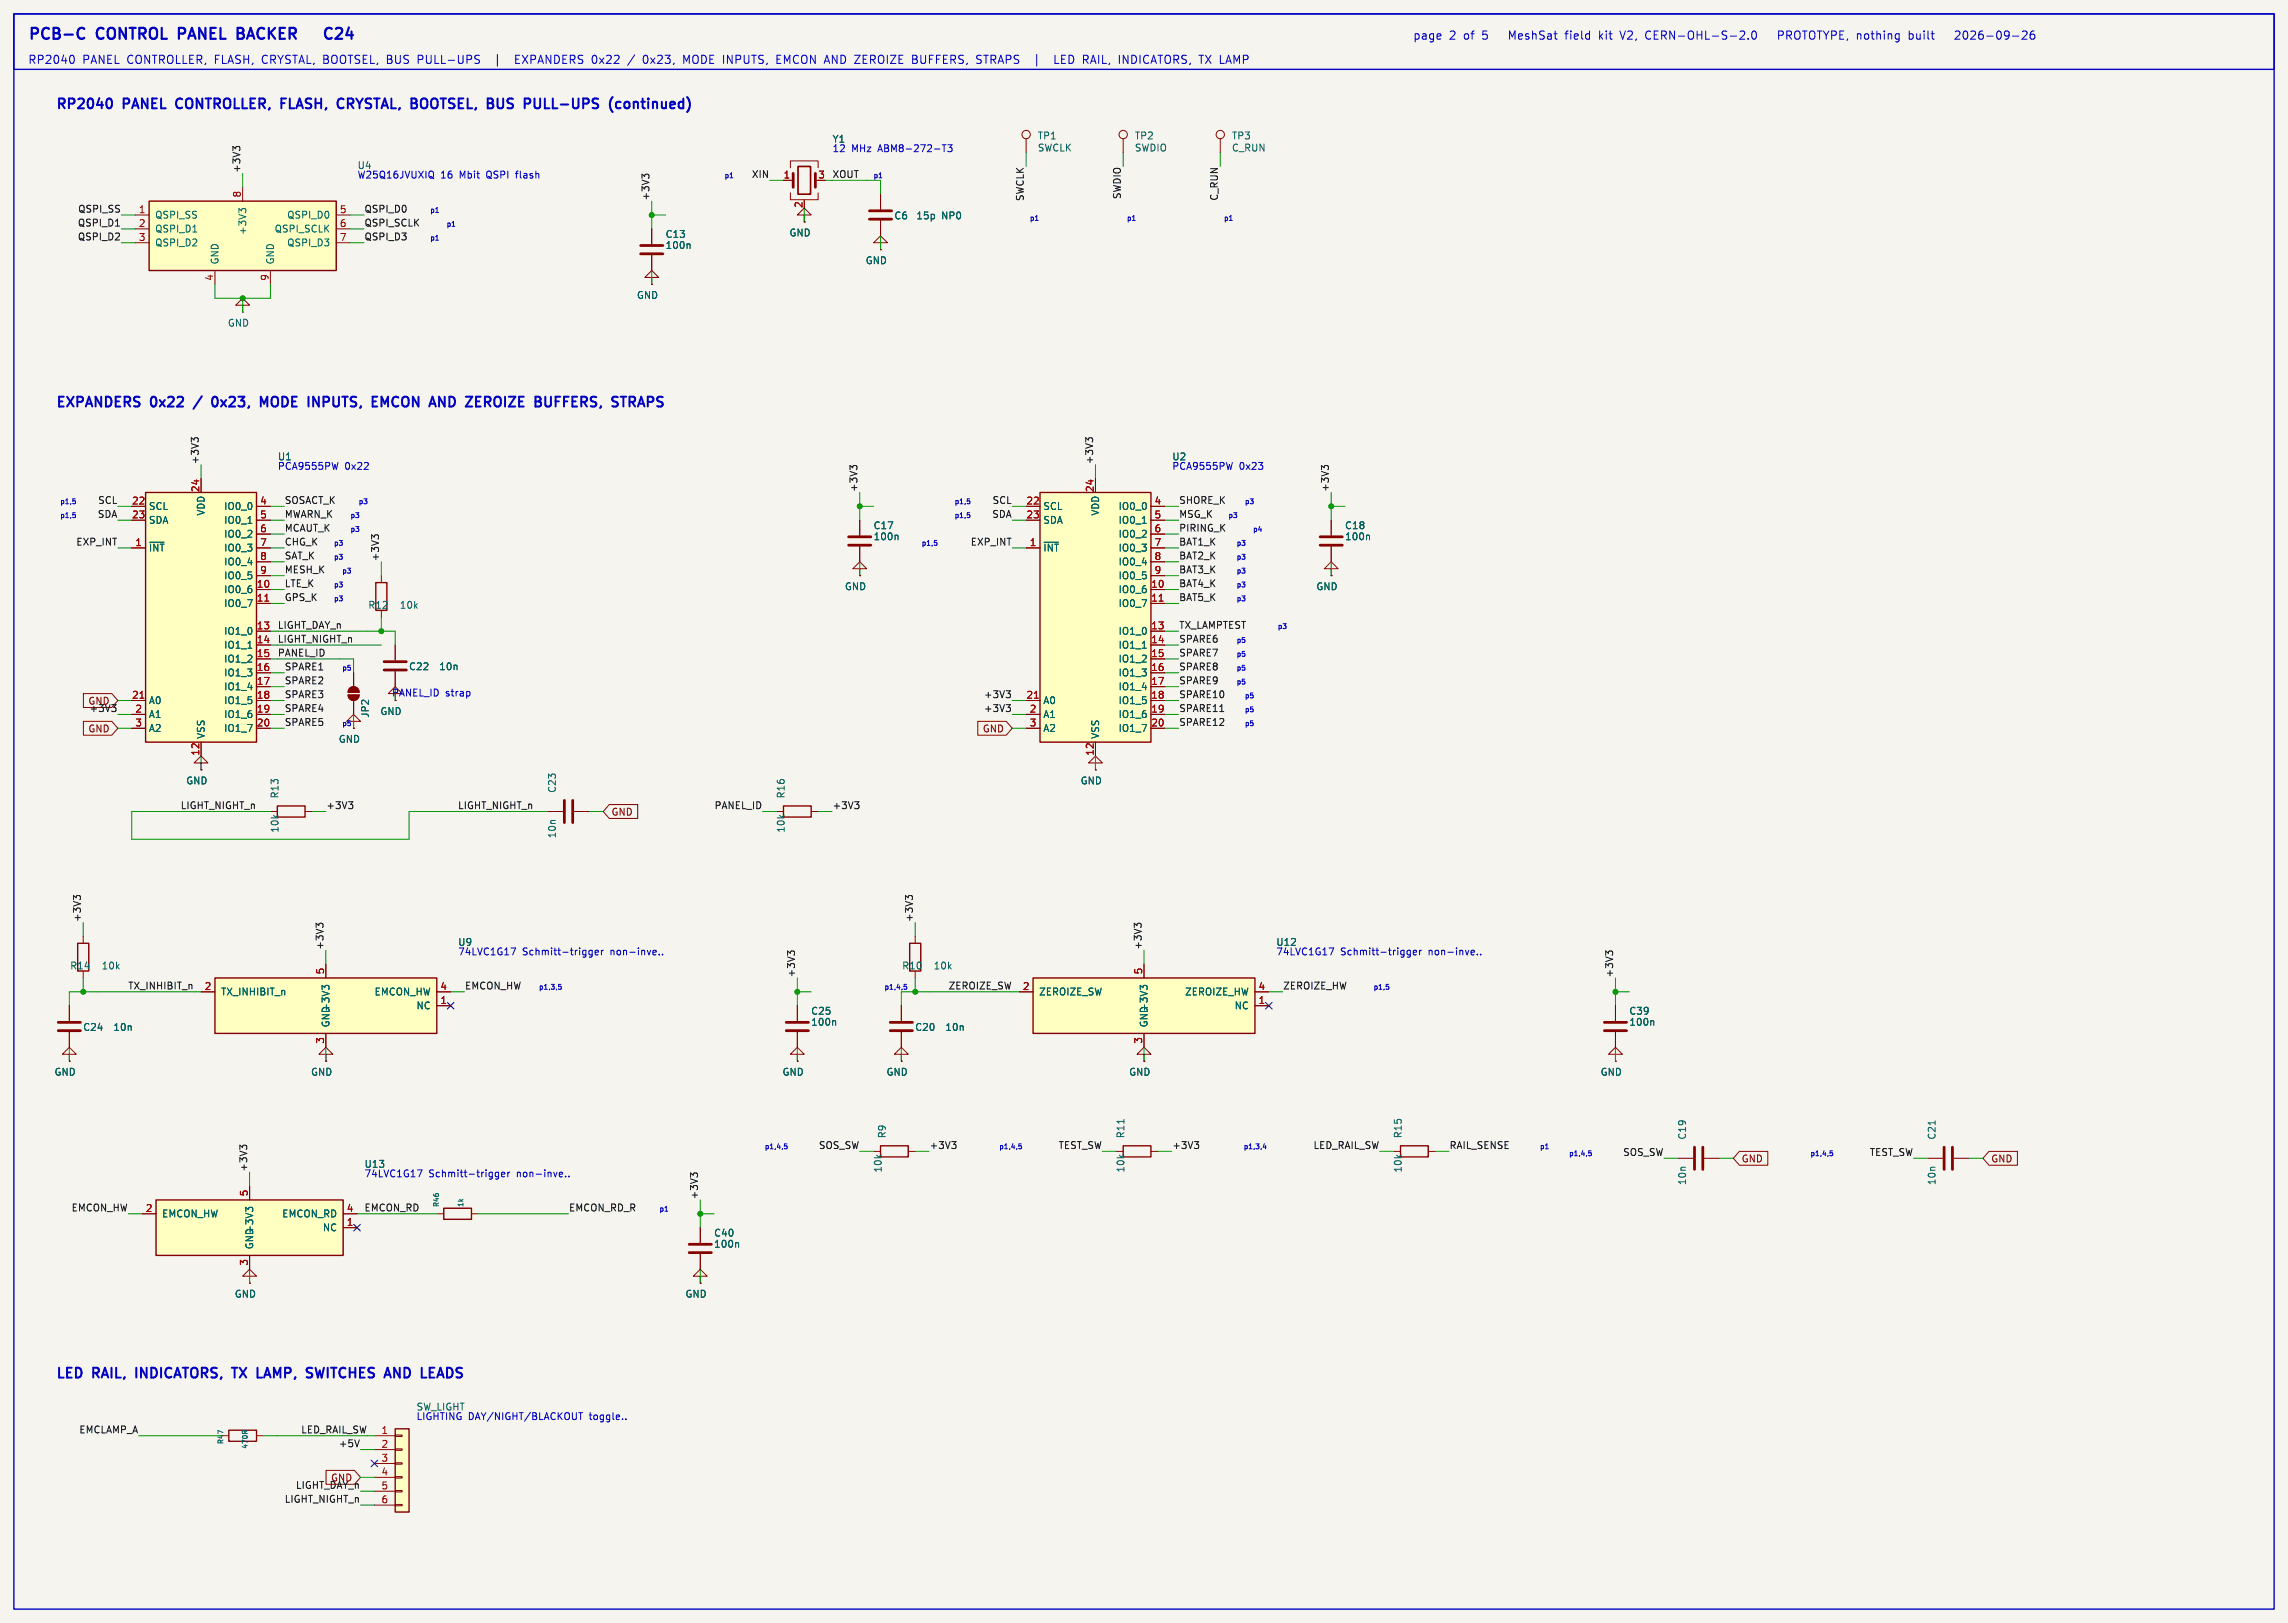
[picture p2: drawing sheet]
<svg xmlns="http://www.w3.org/2000/svg" width="419mm" height="297mm" viewBox="0 0 419 297" stroke-linecap="round" stroke-linejoin="round" font-family="sans-serif">
<defs><g id="words">
<g font-size="2.8" fill="#0000c2">
<text x="5.1" y="7.4">PCB-C</text>
<text x="17.9" y="7.4">CONTROL</text>
<text x="33.6" y="7.4">PANEL</text>
<text x="45.2" y="7.4">BACKER</text>
<text x="63.7" y="7.4">C24</text>
</g>
<g font-size="2.5" fill="#0000c2">
<text x="10.2" y="20.1">RP2040</text>
<text x="22.7" y="20.1">PANEL</text>
<text x="33.1" y="20.1">CONTROLLER,</text>
<text x="53" y="20.1">FLASH,</text>
<text x="64.1" y="20.1">CRYSTAL, BOOTSEL,</text>
<text x="93" y="20.1">BUS</text>
<text x="100.5" y="20.1">PULL-UPS</text>
<text x="116.8" y="20.1">(continued)</text>
<text x="10.2" y="74.7">EXPANDERS</text>
<text x="27.8" y="74.7">0x22</text>
<text x="40.4" y="74.7">0x23,</text>
<text x="50" y="74.7">MODE</text>
<text x="59.4" y="74.7">INPUTS,</text>
<text x="71.9" y="74.7">EMCON</text>
<text x="83.3" y="74.7">AND</text>
<text x="90.6" y="74.7">ZEROIZE</text>
<text x="103.9" y="74.7">BUFFERS,</text>
<text x="118.8" y="74.7">STRAPS</text>
<text x="10.2" y="252.5">LED</text>
<text x="17.1" y="252.5">RAIL,</text>
<text x="25.7" y="252.5">INDICATORS,</text>
<text x="44.2" y="252.5">TX</text>
<text x="49.4" y="252.5">LAMP,</text>
<text x="59.2" y="252.5">SWITCHES</text>
<text x="74.3" y="252.5">AND</text>
<text x="81.6" y="252.5">LEADS</text>
</g>
<g font-size="2.1" fill="#0000c2">
<text x="5.1" y="11.8">RP2040</text>
<text x="15.1" y="11.8">PANEL CONTROLLER, FLASH,</text>
<text x="48.3" y="11.8">CRYSTAL, BOOTSEL, BUS</text>
<text x="77.3" y="11.8">PULL-UPS</text>
<text x="95.7" y="11.8">EXPANDERS 0x22</text>
<text x="119.6" y="11.8">0x23,</text>
<text x="127.2" y="11.8">MODE INPUTS,</text>
<text x="144.5" y="11.8">EMCON AND ZEROIZE</text>
<text x="169.9" y="11.8">BUFFERS,</text>
<text x="181.8" y="11.8">STRAPS</text>
<text x="192.7" y="11.8">|</text>
<text x="196.7" y="11.8">LED RAIL,</text>
<text x="208.8" y="11.8">INDICATORS,</text>
<text x="223.8" y="11.8">TX LAMP</text>
<text x="258.8" y="7.4">page</text>
<text x="265.4" y="7.4">2</text>
<text x="268.2" y="7.4">of</text>
<text x="271.7" y="7.4">5</text>
<text x="277" y="7.4">MeshSat</text>
<text x="287.5" y="7.4">field</text>
<text x="293.8" y="7.4">kit</text>
<text x="297.9" y="7.4">V2,</text>
<text x="302.6" y="7.4">CERN-OHL-S-2.0</text>
<text x="327.4" y="7.4">PROTOTYPE, nothing</text>
<text x="351.6" y="7.4">built</text>
<text x="360.6" y="7.4">2026-09-26</text>
</g>
<g font-size="1.8" fill="#0000c2">
<text x="152.4" y="27.9">12</text>
<text x="156" y="27.9">MHz</text>
<text x="161" y="27.9">ABM8-272-T3</text>
<text x="65.4" y="32.8">W25Q16JVUXIQ</text>
<text x="65.4" y="31.1">U4</text>
<text x="80.7" y="32.8">16</text>
<text x="84.3" y="32.8">Mbit</text>
<text x="89.4" y="32.8">QSPI</text>
<text x="95" y="32.8">flash</text>
<text x="50.8" y="86.1">PCA9555PW</text>
<text x="63.2" y="86.1">0x22</text>
<text x="214.6" y="86.1">PCA9555PW</text>
<text x="227" y="86.1">0x23</text>
<text x="81.6" y="127.6">strap</text>
<text x="83.8" y="175">74LVC1G17</text>
<text x="95.7" y="175">Schmitt-trigger</text>
<text x="111.9" y="175">non-inve..</text>
<text x="233.7" y="175">74LVC1G17</text>
<text x="245.6" y="175">Schmitt-trigger</text>
<text x="261.8" y="175">non-inve..</text>
<text x="66.7" y="215.6">74LVC1G17</text>
<text x="78.5" y="215.6">Schmitt-trigger</text>
<text x="94.8" y="215.6">non-inve..</text>
<text x="76.2" y="260.1">LIGHTING DAY/NIGHT/BLACKOUT</text>
<text x="76.2" y="258.5">SW_LIGHT</text>
<text x="108.1" y="260.1">toggle..</text>
</g>
<g font-size="1.8" fill="#006464">
<text x="152.4" y="26.3">Y1</text>
<text x="190" y="25.7">TP1</text>
<text x="190" y="27.9">SWCLK</text>
<text x="207.8" y="25.7">TP2</text>
<text x="207.8" y="27.9">SWDIO</text>
<text x="225.6" y="25.7">TP3</text>
<text x="225.6" y="27.9">C_RUN</text>
<text x="28.3" y="40.2">QSPI_SS</text>
<text x="52.5" y="40.2">QSPI_D0</text>
<text x="163.7" y="40.4">C6</text>
<text x="167.7" y="40.4">15p</text>
<text x="172.5" y="40.4">NP0</text>
<text x="28.3" y="42.8">QSPI_D1</text>
<text x="28.3" y="45.3">QSPI_D2</text>
<text x="45.3" y="43.1" transform="rotate(-90 45.3 43.1)">+3V3</text>
<text x="50.2" y="42.8">QSPI_SCLK</text>
<text x="52.5" y="45.3">QSPI_D3</text>
<text x="121.8" y="45.8">100n</text>
<text x="121.8" y="43.8">C13</text>
<text x="144.5" y="43.5">GND</text>
<text x="40.2" y="48.5" transform="rotate(-90 40.2 48.5)">GND</text>
<text x="50.4" y="48.5" transform="rotate(-90 50.4 48.5)">GND</text>
<text x="158.5" y="48.6">GND</text>
<text x="116.6" y="54.9">GND</text>
<text x="41.6" y="60">GND</text>
<text x="50.8" y="84.5">U1</text>
<text x="214.6" y="84.5">U2</text>
<text x="27.2" y="93.6">SCL</text>
<text x="37.7" y="94.5" transform="rotate(-90 37.7 94.5)">VDD</text>
<text x="41" y="93.6">IO0_0</text>
<text x="191" y="93.6">SCL</text>
<text x="201.5" y="94.5" transform="rotate(-90 201.5 94.5)">VDD</text>
<text x="204.8" y="93.6">IO0_0</text>
<text x="27.2" y="96.1">SDA</text>
<text x="27.2" y="101.2">~{INT}</text>
<text x="41" y="96.1">IO0_1</text>
<text x="41" y="98.7">IO0_2</text>
<text x="41" y="101.2">IO0_3</text>
<text x="159.9" y="99.1">100n</text>
<text x="159.9" y="97.1">C17</text>
<text x="191" y="96.1">SDA</text>
<text x="191" y="101.2">~{INT}</text>
<text x="204.8" y="96.1">IO0_1</text>
<text x="204.8" y="98.7">IO0_2</text>
<text x="204.8" y="101.2">IO0_3</text>
<text x="246.3" y="99.1">100n</text>
<text x="246.3" y="97.1">C18</text>
<text x="41" y="103.7">IO0_4</text>
<text x="41" y="106.3">IO0_5</text>
<text x="204.8" y="103.7">IO0_4</text>
<text x="204.8" y="106.3">IO0_5</text>
<text x="41" y="108.8">IO0_6</text>
<text x="41" y="111.4">IO0_7</text>
<text x="67.4" y="111.7">R12</text>
<text x="73.1" y="111.7">10k</text>
<text x="154.7" y="108.3">GND</text>
<text x="204.8" y="108.8">IO0_6</text>
<text x="204.8" y="111.4">IO0_7</text>
<text x="241" y="108.3">GND</text>
<text x="41" y="116.4">IO1_0</text>
<text x="41" y="119">IO1_1</text>
<text x="204.8" y="116.4">IO1_0</text>
<text x="204.8" y="119">IO1_1</text>
<text x="41" y="121.5">IO1_2</text>
<text x="41" y="124.1">IO1_3</text>
<text x="74.8" y="122.9">C22</text>
<text x="80.3" y="122.9">10n</text>
<text x="204.8" y="121.5">IO1_2</text>
<text x="204.8" y="124.1">IO1_3</text>
<text x="27.2" y="129.1">A0</text>
<text x="27.2" y="131.7">A1</text>
<text x="41" y="126.6">IO1_4</text>
<text x="41" y="129.1">IO1_5</text>
<text x="41" y="131.7">IO1_6</text>
<text x="67.8" y="131.5" transform="rotate(-90 67.8 131.5)">JP2</text>
<text x="69.6" y="131.1">GND</text>
<text x="191" y="129.1">A0</text>
<text x="191" y="131.7">A1</text>
<text x="204.8" y="126.6">IO1_4</text>
<text x="204.8" y="129.1">IO1_5</text>
<text x="204.8" y="131.7">IO1_6</text>
<text x="27.2" y="134.2">A2</text>
<text x="37.7" y="135.4" transform="rotate(-90 37.7 135.4)">VSS</text>
<text x="41" y="134.2">IO1_7</text>
<text x="62" y="136.2">GND</text>
<text x="191" y="134.2">A2</text>
<text x="201.5" y="135.4" transform="rotate(-90 201.5 135.4)">VSS</text>
<text x="204.8" y="134.2">IO1_7</text>
<text x="34" y="143.8">GND</text>
<text x="197.8" y="143.8">GND</text>
<text x="51.2" y="146.3" transform="rotate(-90 51.2 146.3)">R13</text>
<text x="102" y="145.3" transform="rotate(-90 102 145.3)">C23</text>
<text x="143.9" y="146.3" transform="rotate(-90 143.9 146.3)">R16</text>
<text x="51.2" y="152.6" transform="rotate(-90 51.2 152.6)">10k</text>
<text x="102" y="153.6" transform="rotate(-90 102 153.6)">10n</text>
<text x="143.9" y="152.6" transform="rotate(-90 143.9 152.6)">10k</text>
<text x="83.8" y="173.4">U9</text>
<text x="233.7" y="173.4">U12</text>
<text x="12.8" y="177.7">R14</text>
<text x="18.5" y="177.7">10k</text>
<text x="165.2" y="177.7">R10</text>
<text x="170.9" y="177.7">10k</text>
<text x="40.4" y="182.5">TX_INHIBIT_n</text>
<text x="60.6" y="185.4" transform="rotate(-90 60.6 185.4)">+3V3</text>
<text x="68.5" y="182.5">EMCON_HW</text>
<text x="76.2" y="185">NC</text>
<text x="148.5" y="186">C25</text>
<text x="190.2" y="182.5">ZEROIZE_SW</text>
<text x="210.4" y="185.4" transform="rotate(-90 210.4 185.4)">+3V3</text>
<text x="217" y="182.5">ZEROIZE_HW</text>
<text x="226.1" y="185">NC</text>
<text x="298.3" y="186">C39</text>
<text x="15.1" y="189">C24</text>
<text x="20.7" y="189">10n</text>
<text x="60.6" y="188.2" transform="rotate(-90 60.6 188.2)">GND</text>
<text x="148.5" y="188">100n</text>
<text x="167.5" y="189">C20</text>
<text x="173.1" y="189">10n</text>
<text x="210.4" y="188.2" transform="rotate(-90 210.4 188.2)">GND</text>
<text x="298.3" y="188">100n</text>
<text x="9.9" y="197.2">GND</text>
<text x="56.9" y="197.2">GND</text>
<text x="143.2" y="197.2">GND</text>
<text x="162.3" y="197.2">GND</text>
<text x="206.7" y="197.2">GND</text>
<text x="293.1" y="197.2">GND</text>
<text x="162.5" y="208.5" transform="rotate(-90 162.5 208.5)">R9</text>
<text x="206.2" y="208.5" transform="rotate(-90 206.2 208.5)">R11</text>
<text x="257" y="208.5" transform="rotate(-90 257 208.5)">R15</text>
<text x="309" y="208.8" transform="rotate(-90 309 208.8)">C19</text>
<text x="354.7" y="208.8" transform="rotate(-90 354.7 208.8)">C21</text>
<text x="66.7" y="214">U13</text>
<text x="161.7" y="214.8" transform="rotate(-90 161.7 214.8)">10k</text>
<text x="206.2" y="214.8" transform="rotate(-90 206.2 214.8)">10k</text>
<text x="257" y="214.8" transform="rotate(-90 257 214.8)">10k</text>
<text x="309" y="217.1" transform="rotate(-90 309 217.1)">10n</text>
<text x="354.7" y="217.1" transform="rotate(-90 354.7 217.1)">10n</text>
<text x="29.6" y="223.1">EMCON_HW</text>
<text x="46.6" y="226" transform="rotate(-90 46.6 226)">+3V3</text>
<text x="51.6" y="223.1">EMCON_RD</text>
<text x="59" y="225.7">NC</text>
<text x="130.7" y="226.6">C40</text>
<text x="46.6" y="228.9" transform="rotate(-90 46.6 228.9)">GND</text>
<text x="130.7" y="228.7">100n</text>
<text x="42.9" y="237.8">GND</text>
<text x="125.5" y="237.8">GND</text>
</g>
<g font-size="1.8" fill="#0f0f0f">
<text x="44.1" y="31.8" transform="rotate(-90 44.1 31.8)">+3V3</text>
<text x="137.6" y="32.7">XIN</text>
<text x="152.4" y="32.7">XOUT</text>
<text x="14.2" y="41.6">QSPI_D1</text>
<text x="14.2" y="39">QSPI_SS</text>
<text x="66.7" y="39">QSPI_D0</text>
<text x="66.7" y="41.6">QSPI_SCLK</text>
<text x="119" y="36.8" transform="rotate(-90 119 36.8)">+3V3</text>
<text x="187.6" y="36.9" transform="rotate(-90 187.6 36.9)">SWCLK</text>
<text x="205.4" y="36.5" transform="rotate(-90 205.4 36.5)">SWDIO</text>
<text x="223.2" y="36.9" transform="rotate(-90 223.2 36.9)">C_RUN</text>
<text x="14.2" y="44.1">QSPI_D2</text>
<text x="66.7" y="44.1">QSPI_D3</text>
<text x="36.5" y="85.1" transform="rotate(-90 36.5 85.1)">+3V3</text>
<text x="200.3" y="85.1" transform="rotate(-90 200.3 85.1)">+3V3</text>
<text x="17.8" y="94.9">SDA</text>
<text x="17.9" y="92.4">SCL</text>
<text x="52.1" y="92.4">SOSACT_K</text>
<text x="52.1" y="94.9">MWARN_K</text>
<text x="157.1" y="90.2" transform="rotate(-90 157.1 90.2)">+3V3</text>
<text x="181.6" y="94.9">SDA</text>
<text x="181.7" y="92.4">SCL</text>
<text x="215.9" y="92.4">SHORE_K</text>
<text x="215.9" y="94.9">MSG_K</text>
<text x="243.5" y="90.2" transform="rotate(-90 243.5 90.2)">+3V3</text>
<text x="13.9" y="100">EXP_INT</text>
<text x="52.1" y="97.4">MCAUT_K</text>
<text x="52.1" y="100">CHG_K</text>
<text x="177.7" y="100">EXP_INT</text>
<text x="215.9" y="100">BAT1_K</text>
<text x="215.9" y="97.4">PIRING_K</text>
<text x="52.1" y="105.1">MESH_K</text>
<text x="52.1" y="102.5">SAT_K</text>
<text x="52.1" y="107.6">LTE_K</text>
<text x="69.5" y="102.9" transform="rotate(-90 69.5 102.9)">+3V3</text>
<text x="215.9" y="102.5">BAT2_K</text>
<text x="215.9" y="107.6">BAT4_K</text>
<text x="215.9" y="105.1">BAT3_K</text>
<text x="52.1" y="110.1">GPS_K</text>
<text x="215.9" y="110.1">BAT5_K</text>
<text x="50.8" y="117.8">LIGHT_NIGHT_n</text>
<text x="50.8" y="115.2">LIGHT_DAY_n</text>
<text x="215.9" y="115.2">TX_LAMPTEST</text>
<text x="215.9" y="117.8">SPARE6</text>
<text x="50.8" y="120.3">PANEL_ID</text>
<text x="52.1" y="125.4">SPARE2</text>
<text x="52.1" y="122.8">SPARE1</text>
<text x="215.9" y="122.8">SPARE8</text>
<text x="215.9" y="125.4">SPARE9</text>
<text x="215.9" y="120.3">SPARE7</text>
<text x="16.1" y="129.2">GND</text>
<text x="16.3" y="130.5">+3V3</text>
<text x="52.1" y="127.9">SPARE3</text>
<text x="52.1" y="130.5">SPARE4</text>
<text x="180.1" y="127.9">+3V3</text>
<text x="180.1" y="130.5">+3V3</text>
<text x="215.9" y="127.9">SPARE10</text>
<text x="215.9" y="130.5">SPARE11</text>
<text x="52.1" y="133">SPARE5</text>
<text x="215.9" y="133">SPARE12</text>
<text x="33" y="148.2">LIGHT_NIGHT_n</text>
<text x="59.7" y="148.2">+3V3</text>
<text x="83.8" y="148.2">LIGHT_NIGHT_n</text>
<text x="130.8" y="148.2">PANEL_ID</text>
<text x="152.4" y="148.2">+3V3</text>
<text x="14.9" y="168.9" transform="rotate(-90 14.9 168.9)">+3V3</text>
<text x="59.3" y="174" transform="rotate(-90 59.3 174)">+3V3</text>
<text x="167.3" y="168.9" transform="rotate(-90 167.3 168.9)">+3V3</text>
<text x="209.2" y="174" transform="rotate(-90 209.2 174)">+3V3</text>
<text x="145.7" y="179.1" transform="rotate(-90 145.7 179.1)">+3V3</text>
<text x="295.6" y="179.1" transform="rotate(-90 295.6 179.1)">+3V3</text>
<text x="23.4" y="181.3">TX_INHIBIT_n</text>
<text x="85.1" y="181.3">EMCON_HW</text>
<text x="173.7" y="181.3">ZEROIZE_SW</text>
<text x="234.9" y="181.3">ZEROIZE_HW</text>
<text x="45.4" y="214.6" transform="rotate(-90 45.4 214.6)">+3V3</text>
<text x="149.9" y="210.5">SOS_SW</text>
<text x="170.2" y="210.5">+3V3</text>
<text x="193.8" y="210.5">TEST_SW</text>
<text x="214.6" y="210.5">+3V3</text>
<text x="240.5" y="210.5">LED_RAIL_SW</text>
<text x="265.4" y="210.5">RAIL_SENSE</text>
<text x="297.2" y="211.7">SOS_SW</text>
<text x="342.4" y="211.7">TEST_SW</text>
<text x="13" y="221.9">EMCON_HW</text>
<text x="66.7" y="221.9">EMCON_RD</text>
<text x="104.1" y="221.9">EMCON_RD_R</text>
<text x="127.9" y="219.7" transform="rotate(-90 127.9 219.7)">+3V3</text>
<text x="14.4" y="262.5">EMCLAMP_A</text>
<text x="55.1" y="262.5">LED_RAIL_SW</text>
<text x="62" y="265.1">+5V</text>
<text x="52" y="275.2">LIGHT_NIGHT_n</text>
<text x="54.1" y="272.7">LIGHT_DAY_n</text>
<text x="60.5" y="271.5">GND</text>
</g>
<g font-size="1.8" fill="#a90000">
<text x="143.4" y="32.8">1</text>
<text x="149.8" y="32.8">3</text>
<text x="25.3" y="39.1">1</text>
<text x="25.3" y="41.7">2</text>
<text x="44.2" y="36.3" transform="rotate(-90 44.2 36.3)">8</text>
<text x="62.2" y="39.1">5</text>
<text x="62.2" y="41.7">6</text>
<text x="147.1" y="38.2" transform="rotate(-90 147.1 38.2)">2</text>
<text x="25.3" y="44.2">3</text>
<text x="62.2" y="44.2">7</text>
<text x="39.1" y="51.5" transform="rotate(-90 39.1 51.5)">4</text>
<text x="49.3" y="51.5" transform="rotate(-90 49.3 51.5)">9</text>
<text x="24.1" y="92.5">22</text>
<text x="24.1" y="95">23</text>
<text x="36.6" y="90.2" transform="rotate(-90 36.6 90.2)">24</text>
<text x="47.6" y="92.5">4</text>
<text x="47.6" y="95">5</text>
<text x="187.9" y="92.5">22</text>
<text x="187.9" y="95">23</text>
<text x="200.4" y="90.2" transform="rotate(-90 200.4 90.2)">24</text>
<text x="211.4" y="92.5">4</text>
<text x="211.4" y="95">5</text>
<text x="24.7" y="100.1">1</text>
<text x="47.6" y="97.5">6</text>
<text x="47.6" y="100.1">7</text>
<text x="188.5" y="100.1">1</text>
<text x="211.4" y="97.5">6</text>
<text x="211.4" y="100.1">7</text>
<text x="46.9" y="107.7">10</text>
<text x="47.6" y="102.6">8</text>
<text x="47.6" y="105.2">9</text>
<text x="210.8" y="107.7">10</text>
<text x="211.4" y="102.6">8</text>
<text x="211.4" y="105.2">9</text>
<text x="46.9" y="110.2">11</text>
<text x="210.8" y="110.2">11</text>
<text x="46.9" y="115.3">13</text>
<text x="46.9" y="117.9">14</text>
<text x="210.8" y="115.3">13</text>
<text x="210.8" y="117.9">14</text>
<text x="46.9" y="120.4">15</text>
<text x="46.9" y="122.9">16</text>
<text x="46.9" y="125.5">17</text>
<text x="210.8" y="120.4">15</text>
<text x="210.8" y="122.9">16</text>
<text x="210.8" y="125.5">17</text>
<text x="24.1" y="128">21</text>
<text x="24.7" y="130.6">2</text>
<text x="46.9" y="128">18</text>
<text x="46.9" y="130.6">19</text>
<text x="187.9" y="128">21</text>
<text x="188.5" y="130.6">2</text>
<text x="210.8" y="128">18</text>
<text x="210.8" y="130.6">19</text>
<text x="24.7" y="133.1">3</text>
<text x="46.9" y="133.1">20</text>
<text x="188.5" y="133.1">3</text>
<text x="210.8" y="133.1">20</text>
<text x="36.6" y="138.5" transform="rotate(-90 36.6 138.5)">12</text>
<text x="200.4" y="138.5" transform="rotate(-90 200.4 138.5)">12</text>
<text x="59.4" y="178.5" transform="rotate(-90 59.4 178.5)">5</text>
<text x="209.3" y="178.5" transform="rotate(-90 209.3 178.5)">5</text>
<text x="37.4" y="181.4">2</text>
<text x="80.6" y="181.4">4</text>
<text x="80.6" y="183.9">1</text>
<text x="187.3" y="181.4">2</text>
<text x="230.4" y="181.4">4</text>
<text x="230.4" y="183.9">1</text>
<text x="59.4" y="191.2" transform="rotate(-90 59.4 191.2)">3</text>
<text x="209.3" y="191.2" transform="rotate(-90 209.3 191.2)">3</text>
<text x="26.6" y="222">2</text>
<text x="45.5" y="219.1" transform="rotate(-90 45.5 219.1)">5</text>
<text x="63.4" y="222">4</text>
<text x="63.4" y="224.5">1</text>
<text x="45.5" y="231.8" transform="rotate(-90 45.5 231.8)">3</text>
<text x="69.8" y="262.6">1</text>
<text x="69.8" y="265.2">2</text>
<text x="69.8" y="267.7">3</text>
<text x="69.8" y="270.3">4</text>
<text x="69.8" y="272.8">5</text>
<text x="69.8" y="275.3">6</text>
</g>
<g font-size="1.8" fill="#840000">
<text x="71.7" y="127.6">PANEL_ID</text>
<text x="16.1" y="134.3">GND</text>
<text x="179.9" y="134.3">GND</text>
<text x="111.9" y="149.5">GND</text>
<text x="318.9" y="213">GND</text>
<text x="364.6" y="213">GND</text>
</g>
<g font-size="1.3" fill="#0000c2">
<text x="132.6" y="32.7">p1</text>
<text x="159.9" y="32.7">p1</text>
<text x="78.7" y="39">p1</text>
<text x="81.7" y="41.6">p1</text>
<text x="188.6" y="40.5">p1</text>
<text x="206.3" y="40.5">p1</text>
<text x="224.1" y="40.5">p1</text>
<text x="78.7" y="44.1">p1</text>
<text x="11" y="92.4">p1,5</text>
<text x="11" y="94.9">p1,5</text>
<text x="64.1" y="94.9">p3</text>
<text x="65.6" y="92.4">p3</text>
<text x="174.8" y="94.9">p1,5</text>
<text x="174.8" y="92.4">p1,5</text>
<text x="224.9" y="94.9">p3</text>
<text x="227.9" y="92.4">p3</text>
<text x="61.1" y="100">p3</text>
<text x="64.1" y="97.4">p3</text>
<text x="168.7" y="100">p1,5</text>
<text x="226.4" y="100">p3</text>
<text x="229.4" y="97.4">p4</text>
<text x="61.1" y="102.5">p3</text>
<text x="61.1" y="107.6">p3</text>
<text x="62.6" y="105.1">p3</text>
<text x="226.4" y="107.6">p3</text>
<text x="226.4" y="105.1">p3</text>
<text x="226.4" y="102.5">p3</text>
<text x="61.1" y="110.1">p3</text>
<text x="226.4" y="110.1">p3</text>
<text x="226.4" y="117.8">p5</text>
<text x="234" y="115.2">p3</text>
<text x="62.6" y="122.8">p5</text>
<text x="226.4" y="125.4">p5</text>
<text x="226.4" y="122.8">p5</text>
<text x="226.4" y="120.3">p5</text>
<text x="227.9" y="130.5">p5</text>
<text x="227.9" y="127.9">p5</text>
<text x="62.6" y="133">p5</text>
<text x="227.9" y="133">p5</text>
<text x="98.6" y="181.3">p1,3,5</text>
<text x="161.9" y="181.3">p1,4,5</text>
<text x="251.5" y="181.3">p1,5</text>
<text x="140" y="210.5">p1,4,5</text>
<text x="182.9" y="210.5">p1,4,5</text>
<text x="227.7" y="210.5">p1,3,4</text>
<text x="282" y="210.5">p1</text>
<text x="287.3" y="211.7">p1,4,5</text>
<text x="331.5" y="211.7">p1,4,5</text>
<text x="120.7" y="221.9">p1</text>
</g>
<g font-size="1.3" fill="#006464">
<text x="80.6" y="221.1" transform="rotate(-90 80.6 221.1)">R46</text>
<text x="85.1" y="221.1" transform="rotate(-90 85.1 221.1)">1k</text>
<text x="41.1" y="264.6" transform="rotate(-90 41.1 264.6)">R47</text>
<text x="45.6" y="265.4" transform="rotate(-90 45.6 265.4)">470R</text>
</g>
</g></defs>
<path d="M-.1 0h419.2v297.2h-419.2z" fill="#f5f4ef" stroke="#f5f4ef" stroke-width=".18"/>
<path d="M28.6 219.7h34.3v10.2h-34.3z" fill="#ffffc2"/>
<path d="M143.5 147.6h5.1v2h-5.1zM28.6 219.7h34.3v10.2h-34.3zM41.9 261.9h5.1v2h-5.1z" fill="none" stroke="#840000" stroke-width=".25"/>
<g fill="none" stroke="#840000" stroke-width=".18">
<path d="M223.5 25.4v2.5M142.2 148.6h1.3M148.6 148.6h1.3M45.7 217.2v2.5M353.1 212.1h2.8M357.9 212.1h2.8M26 222.2h2.6M45.7 233.7h1.3l-1.3-1.3-1.3 1.3h1.3v1.2M45.7 234.9h.1M45.7 229.9v2.5M62.9 222.2h2.5M62.9 224.8h2.5"/>
<path d="M40.6 262.9h1.3M47 262.9h1.3"/>
<circle cx="223.5" cy="24.6" r=".76"/>
</g>
<path d="M354.5 205.2v.8M45.5 221.5l-.5-.4v.8M45.5 221.3l.3-.2h.3l.2 .2M44.4 262.1h.4M45.3 262l-.4 .3" fill="none" stroke="#006464" stroke-width=".18"/>
<path d="M356.1 210.1v4M357.6 210.1v4" fill="none" stroke="#840000" stroke-width=".51"/>
<path d="M72.4 261.6h2.5v15.3h-2.5z" fill="#ffffc2"/>
<path d="M161.3 209.8h5.1v2h-5.1zM205.7 209.8h5.1v2h-5.1zM256.5 209.8h5.1v2h-5.1zM72.4 261.6h2.5v15.3h-2.5z" fill="none" stroke="#840000" stroke-width=".25"/>
<g fill="none" stroke="#840000" stroke-width=".18">
<path d="M143.5 33h1.8M144.8 30.7v-1.2h5.1v1.2M144.8 35.3v1.3h5.1v-1.3M147.3 39.4h1.3l-1.3-1.3-1.3 1.3h1.3v1.2M147.3 36.6v.2M161.3 35.6v2.8M188 25.4v2.5M205.7 25.4v2.5M119.4 41.9v2.8M119.4 46.7v2.8M147.3 40.6h.1M161.3 44.4h1.3l-1.3-1.2-1.3 1.2h1.3v1.3"/>
<path d="M161.3 45.7h.1M161.3 40.4v2.8M157.5 95.2v2.8M157.5 104.1h1.2l-1.2-1.2-1.3 1.2h1.3v1.3M157.5 105.4h.1M157.5 100.1v2.8M146 193h1.3l-1.3-1.2-1.2 1.2h1.2v1.3M146 194.3h.1M146 184.1v2.8M146 189v2.8M165.1 193h1.3l-1.3-1.2-1.3 1.2h1.3v1.3M165.1 194.3h.1"/>
<path d="M165.1 184.1v2.8M165.1 189v2.8M295.9 193h1.3l-1.3-1.2-1.3 1.2h1.3v1.3M295.9 194.3h.1M295.9 184.1v2.8M295.9 189v2.8M160 210.8h1.3M166.4 210.8h1.2M204.5 210.8h1.2M210.8 210.8h1.3M255.3 210.8h1.2M261.6 210.8h1.3"/>
<path d="M307.3 212.1h2.8M312.2 212.1h2.8M128.3 233.7h1.2l-1.2-1.3-1.3 1.3h1.3v1.2M128.3 234.9h.1M128.3 224.8v2.8M128.3 229.6v2.8M68.6 262.9h3.8M68.6 265.4h3.8M68.6 268h3.8M68.6 270.5h3.8M68.6 273h3.8M68.6 275.6h3.8"/>
<path d="M72.4 262.8h1.3v.2h-1.3zM72.4 265.3h1.3v.3h-1.3zM72.4 267.8h1.3v.3h-1.3zM72.4 270.4h1.3v.2h-1.3zM72.4 272.9h1.3v.3h-1.3zM72.4 275.5h1.3v.2h-1.3z"/>
<circle cx="188" cy="24.6" r=".76"/>
<circle cx="205.7" cy="24.6" r=".76"/>
</g>
<g fill="none" stroke="#840000" stroke-width=".51">
<path d="M145.3 31.7v2.6M149.4 31.7v2.6M159.3 38.6h4M117.3 45h4.1M117.3 46.5h4.1M159.3 40.1h4M155.4 98.3h4.1M155.4 99.8h4.1M144 187.2h4.1M144 188.7h4.1M163.1 187.2h4M163.1 188.7h4"/>
<path d="M293.9 187.2h4M293.9 188.7h4M310.4 210.1v4M311.9 210.1v4M126.2 227.8h4.1M126.2 229.4h4.1"/>
</g>
<path d="M126.2 44.6l.2 .2v.7M164.3 98l.2 .2v.6M152.9 186.9l.2 .2v.6M302.7 186.9l.2 .2v.6M205.9 205v.7M135.1 227.5l.2 .2v.7" fill="none" stroke="#006464" stroke-width=".18"/>
<path d="M146.2 30.5h2.3v5.1h-2.3z" fill="none" stroke="#840000" stroke-width=".3"/>
<path d="M190.5 90.2h20.3v45.7h-20.3z" fill="#ffffc2"/>
<path d="M190.5 90.2h20.3v45.7h-20.3zM166.6 172.7h2.1v5.1h-2.1z" fill="none" stroke="#840000" stroke-width=".25"/>
<g fill="none" stroke="#840000" stroke-width=".18">
<path d="M188 92.7h2.5M188 95.2h2.5M200.7 87.6v2.6M210.8 92.7h2.6M210.8 95.2h2.6M210.8 97.8h2.6M243.8 95.2v2.8M188 100.3h2.5M210.8 100.3h2.6M210.8 102.9h2.6M210.8 105.4h2.6M210.8 107.9h2.6"/>
<path d="M210.8 110.5h2.6M210.8 115.6h2.6M210.8 118.1h2.6M243.8 104.1h1.3l-1.3-1.2-1.2 1.2h1.2v1.3M243.8 105.4h.1M243.8 100.1v2.8M188 128.3h2.5M188 130.8h2.5M188 133.3h2.5M200.7 139.7h1.2l-1.2-1.3-1.3 1.3h1.3v1.3M200.7 135.9v2.5M210.8 128.3h2.6"/>
<path d="M210.8 130.8h2.6M210.8 133.3h2.6M210.8 120.6h2.6M210.8 123.2h2.6M210.8 125.7h2.6M200.7 141h.1M167.6 171.4v1.3M167.6 177.8v1.3"/>
</g>
<path d="M191.2 99.3h2.7M209.2 95.8h.8M250.7 98l.2 .2v.6M209.2 118.7h.8" fill="none" stroke="#006464" stroke-width=".18"/>
<path d="M212.3 110.1h.8M189.5 127.9h.7" fill="none" stroke="#a90000" stroke-width=".18"/>
<path d="M241.8 98.3h4.1M241.8 99.8h4.1" fill="none" stroke="#840000" stroke-width=".51"/>
<path d="M189.2 179.1h40.7v10.1h-40.7z" fill="#ffffc2"/>
<path d="M189.2 179.1h40.7v10.1h-40.7z" fill="none" stroke="#840000" stroke-width=".25"/>
<path d="M209.5 176.5v2.6M186.7 181.6h2.5M209.5 189.2v2.6M229.9 181.6h2.5M229.9 184.1h2.5" fill="none" stroke="#840000" stroke-width=".18"/>
<path d="M209.3 180.9l-.4-.5v.8M209.3 180.7l.3-.3h.3l.2 .3" fill="none" stroke="#006464" stroke-width=".18"/>
<path d="M26.7 90.2h20.3v45.7h-20.3z" fill="#ffffc2"/>
<path d="M26.7 90.2h20.3v45.7h-20.3zM68.8 106.7h2.1v5.1h-2.1zM50.8 147.6h5.1v2h-5.1zM14.2 172.7h2.1v5.1h-2.1z" fill="none" stroke="#840000" stroke-width=".25"/>
<g fill="none" stroke="#840000" stroke-width=".18">
<path d="M119.4 50.8h1.2l-1.2-1.3-1.3 1.3h1.3v1.3M119.4 52.1h.1M24.1 92.7h2.6M24.1 95.2h2.6M36.8 87.6v2.6M47 92.7h2.5M47 95.2h2.5M47 97.8h2.5M24.1 100.3h2.6M47 100.3h2.5M47 102.9h2.5M47 105.4h2.5"/>
<path d="M47 107.9h2.5M47 110.5h2.5M47 115.6h2.5M47 118.1h2.5M69.8 105.4v1.3M69.8 111.8v1.2M72.4 118.1v2.8M24.1 128.3h2.6M24.1 130.8h2.6M24.1 133.3h2.6M36.8 139.7h1.3l-1.3-1.3-1.2 1.3h1.2v1.3M36.8 135.9v2.5"/>
<path d="M47 128.3h2.5M47 130.8h2.5M47 133.3h2.5M47 120.6h2.5M47 123.2h2.5M47 125.7h2.5M63.8 127.3h2a1.02 1.02 0 0 1-1 1 1.02 1.02 0 0 1-1-1zM64 126a1.02 1.02 0 0 1 1.2-.2 1.02 1.02 0 0 1 .6 .9h-2zM64.8 132.1h1.2l-1.2-1.3-1.3 1.3h1.3v1.2M64.8 133.3h.1M64.8 123.2v2.5M64.8 128.3v2.5"/>
<path d="M72.4 127h1.3l-1.3-1.3-1.3 1.3h1.3v1.3M72.4 122.9v2.8M36.8 141h.1M49.5 148.6h1.3M55.9 148.6h1.2M100.3 148.6h2.8M105.2 148.6h2.7M15.2 171.4v1.3M15.2 177.8v1.3"/>
</g>
<path d="M27.4 99.3h2.7M45.4 95.8h.7M45.4 118.7h.7" fill="none" stroke="#006464" stroke-width=".18"/>
<path d="M48.5 110.1h.7M25.6 127.9h.8" fill="none" stroke="#a90000" stroke-width=".18"/>
<path d="M70.4 121.2h4M70.4 122.7h4M103.4 146.6v4M104.9 146.6v4" fill="none" stroke="#840000" stroke-width=".51"/>
<g fill="#840000" stroke="#840000" stroke-width=".18">
<path d="M64 126a1.02 1.02 0 0 1 1.2-.2 1.02 1.02 0 0 1 .6 .9h-2z"/>
<path d="M63.8 127.3h2a1.02 1.02 0 0 1-1 1 1.02 1.02 0 0 1-1-1z"/>
</g>
<path d="M27.3 36.8h34.3v12.7h-34.3z" fill="#ffffc2"/>
<path d="M27.3 36.8h34.3v12.7h-34.3zM81.3 221.2h5.1v2.1h-5.1z" fill="none" stroke="#840000" stroke-width=".25"/>
<g fill="none" stroke="#840000" stroke-width=".18">
<path d="M24.8 39.4h2.5M44.4 34.3v2.5M61.6 39.4h2.5M24.8 41.9h2.5M24.8 44.4h2.5M39.4 49.5v2.6M44.4 55.9h1.3l-1.3-1.3-1.2 1.3h1.2v1.2M44.4 57.1h.1M49.5 49.5v2.6M61.6 41.9h2.5M61.6 44.4h2.5M209.5 193h1.3l-1.3-1.2-1.2 1.2h1.2v1.3"/>
<path d="M209.5 194.3h.1M80 222.2h1.3M86.4 222.2h1.2"/>
</g>
<path d="M44.2 38.6l-.4-.4v.8M44.2 38.4l.3-.2h.3l.2 .2" fill="none" stroke="#006464" stroke-width=".18"/>
<path d="M39.4 179.1h40.6v10.1h-40.6z" fill="#ffffc2"/>
<path d="M39.4 179.1h40.6v10.1h-40.6z" fill="none" stroke="#840000" stroke-width=".25"/>
<g fill="none" stroke="#840000" stroke-width=".18">
<path d="M143.5 33h1.3M161.3 35.6v2.8M119.4 52.1h.1M119.4 41.9v2.8M119.4 46.7v2.8M147.3 40.6h.1M161.3 45.7h.1M161.3 40.4v2.8M24.1 92.7h2.6M24.1 95.2h2.6M36.8 87.6v2.6M47 92.7h2.5"/>
<path d="M47 95.2h2.5M47 97.8h2.5M157.5 95.2v2.8M188 92.7h2.5M188 95.2h2.5M200.7 87.6v2.6M210.8 92.7h2.6M210.8 95.2h2.6M210.8 97.8h2.6M243.8 95.2v2.8M24.1 100.3h2.6M47 100.3h2.5"/>
<path d="M47 102.9h2.5M47 105.4h2.5M47 107.9h2.5M47 110.5h2.5M47 115.6h2.5M47 118.1h2.5M72.4 118.1v2.8M157.5 105.4h.1M157.5 100.1v2.8M188 100.3h2.5M210.8 100.3h2.6M210.8 102.9h2.6"/>
<path d="M210.8 105.4h2.6M210.8 107.9h2.6M210.8 110.5h2.6M210.8 115.6h2.6M210.8 118.1h2.6M243.8 105.4h.1M243.8 100.1v2.8M15.3 127h5.2l1.1 1.3-1.1 1.2h-5.2zM15.3 132.1h5.2l1.1 1.2-1.1 1.3h-5.2zM24.1 128.3h2.6M24.1 130.8h2.6M24.1 133.3h2.6"/>
<path d="M36.8 135.9v2.5M47 128.3h2.5M47 130.8h2.5M47 133.3h2.5M47 120.6h2.5M47 123.2h2.5M47 125.7h2.5M64.8 133.3h.1M64.8 123.2v2.5M64.8 128.3v2.5M72.4 122.9v2.8M179.1 132.1h5.2l1.1 1.2-1.1 1.3h-5.2z"/>
<path d="M188 128.3h2.5M188 130.8h2.5M188 133.3h2.5M200.7 135.9v2.5M210.8 128.3h2.6M210.8 130.8h2.6M210.8 133.3h2.6M210.8 120.6h2.6M210.8 123.2h2.6M210.8 125.7h2.6M36.8 141h.1M111.6 147.3h5.2v2.6h-5.2l-1.1-1.3z"/>
<path d="M200.7 141h.1M59.7 176.5v2.6M209.5 176.5v2.6M12.7 193h1.3l-1.3-1.2-1.3 1.2h1.3v1.3M12.7 194.3h.1M12.7 184.1v2.8M12.7 189v2.8M36.8 181.6h2.6M59.7 193h1.3l-1.3-1.2-1.3 1.2h1.3v1.3M59.7 194.3h.1M59.7 189.2v2.6M80 181.6h2.5"/>
<path d="M80 184.1h2.5M146 194.3h.1M146 184.1v2.8M146 189v2.8M165.1 194.3h.1M165.1 184.1v2.8M165.1 189v2.8M186.7 181.6h2.5M209.5 194.3h.1M209.5 189.2v2.6M229.9 181.6h2.5M229.9 184.1h2.5"/>
<path d="M295.9 194.3h.1M295.9 184.1v2.8M295.9 189v2.8M45.7 217.2v2.5M318.6 210.8h5.2v2.6h-5.2l-1.1-1.3zM364.3 210.8h5.2v2.6h-5.2l-1.1-1.3zM26 222.2h2.6M45.7 234.9h.1M45.7 229.9v2.5M62.9 222.2h2.5M62.9 224.8h2.5M128.3 234.9h.1"/>
<path d="M128.3 224.8v2.8M128.3 229.6v2.8M59.7 269.2h5.2l1.1 1.3-1.1 1.3h-5.2z"/>
</g>
<g fill="none" stroke="#006464" stroke-width=".18">
<path d="M126.2 44.6l.2 .2v.7M27.4 99.3h2.7M45.4 95.8h.7M164.3 98l.2 .2v.6M191.2 99.3h2.7M209.2 95.8h.8M250.7 98l.2 .2v.6M45.4 118.7h.7M209.2 118.7h.8M59.5 180.9l-.5-.5v.8M59.5 180.7l.2-.3h.3l.3 .3M152.9 186.9l.2 .2v.6"/>
<path d="M209.3 180.7l.3-.3h.3l.2 .3M209.3 180.9l-.4-.5v.8M302.7 186.9l.2 .2v.6M45.5 221.5l-.5-.4v.8M45.5 221.3l.3-.2h.3l.2 .2M135.1 227.5l.2 .2v.7"/>
</g>
<path d="M10.7 187.2h4M10.7 188.7h4" fill="none" stroke="#840000" stroke-width=".51"/>
<g fill="none" stroke="#0f0f0f" stroke-width=".18">
<path d="M43.2 27.2l-.5-.4v.8M43.2 27.1l.2-.3h.3l.2 .3M118.1 32.3l-.5-.4v.8M118.1 32.1l.2-.2h.3l.3 .2M35.5 80.4l.3-.2h.3l.2 .2M35.5 80.6l-.5-.4v.7M68.6 98.4l-.5-.5v.8M68.6 98.2l.2-.3h.3l.2 .3M156.2 85.5l.2-.3h.3l.3 .3M156.2 85.7l-.5-.5v.8M199.4 80.6l-.5-.4v.7M199.4 80.4l.2-.2h.3l.2 .2"/>
<path d="M242.5 85.7l-.4-.5v.8M242.5 85.5l.3-.3h.3l.2 .3M20.5 129h.7l-.4 .5M21 129.5l.2 .3v.3l-.2 .2M184.3 129h.8l-.4 .5M184.3 126.5h.8l-.4 .5M184.8 127l.3 .2v.3l-.3 .3M184.8 129.5l.3 .3v.3l-.3 .2M223.4 130.3h.8M63.8 146.8h.8l-.4 .5M64.4 147.3l.2 .2v.3l-.2 .3M156.6 146.8h.7l-.4 .5"/>
<path d="M157.1 147.3l.2 .2v.3l-.2 .3M13.9 164.2l.3-.2h.3l.2 .2M13.9 164.4l-.4-.4v.8M58.4 169.3l.2-.2h.3l.3 .2M58.4 169.5l-.5-.4v.7M144.8 174.4l.2-.3h.3l.2 .3M144.8 174.6l-.5-.5v.8M166.3 164.4l-.4-.4v.8M166.3 164.2l.3-.2h.3l.2 .2M208.3 169.5l-.5-.4v.7M208.3 169.3l.2-.2h.3l.2 .2M294.6 174.6l-.5-.5v.8"/>
<path d="M294.6 174.4l.3-.3h.3l.2 .3M44.4 210.1l-.5-.4v.8M44.4 209.9l.3-.2h.3l.2 .2M127 215.2l-.5-.4v.8M127 215l.2-.2h.3l.3 .2M174.3 209h.8l-.4 .5M174.9 209.5l.2 .3v.3l-.2 .2M218.8 209h.8l-.5 .5M219.3 209.5l.3 .3v.3l-.3 .2M65.8 263.6l-.4 1.3"/>
</g>
<g fill="none" stroke="#009600" stroke-width=".18">
<path d="M22.2 39.4h2.6M44.4 31.7v2.6M64.1 39.4h2.6M119.4 39.4h2.5M119.4 36.8v5.1M141 33h2.5M147.3 38.1v2.5M151.1 33h10.2v2.6M188 27.9v2.6M205.7 27.9v2.6M223.5 27.9v2.6M22.2 41.9h2.6"/>
<path d="M22.2 44.4h2.6M39.4 52.1v2.5h10.1v-2.5M44.4 54.6v2.5M64.1 41.9h2.6M64.1 44.4h2.6M119.4 49.5v2.6M161.3 43.2v2.5M21.6 92.7h2.5M21.6 95.2h2.5M36.8 85.1v2.5M49.5 92.7h2.6M49.5 95.2h2.6"/>
<path d="M49.5 97.8h2.6M157.5 92.7h2.5M157.5 90.2v5M185.4 92.7h2.6M185.4 95.2h2.6M200.7 85.1v2.5M213.4 92.7h2.5M213.4 95.2h2.5M213.4 97.8h2.5M243.8 92.7h2.6M243.8 90.2v5M21.6 100.3h2.5"/>
<path d="M49.5 118.1h20.3M49.5 115.6h22.9v2.5M49.5 107.9h2.6M49.5 100.3h2.6M49.5 102.9h2.6M49.5 105.4h2.6M49.5 110.5h2.6M69.8 102.9v2.5M69.8 113v2.6M157.5 102.9v2.5M185.4 100.3h2.6M213.4 118.1h2.5"/>
<path d="M213.4 115.6h2.5M213.4 107.9h2.5M213.4 100.3h2.5M213.4 102.9h2.5M213.4 105.4h2.5M213.4 110.5h2.5M243.8 102.9v2.5M21.6 130.8h2.5M21.6 133.3h2.5M21.6 128.3h2.5M36.8 138.4v2.6M49.5 123.2h2.6"/>
<path d="M49.5 120.6h15.3v2.6M49.5 130.8h2.6M49.5 125.7h2.6M49.5 133.3h2.6M49.5 128.3h2.6M64.8 130.8v2.5M185.4 130.8h2.6M185.4 133.3h2.6M185.4 128.3h2.6M200.7 138.4v2.6M213.4 123.2h2.5M213.4 120.6h2.5"/>
<path d="M213.4 130.8h2.5M213.4 125.7h2.5M213.4 133.3h2.5M213.4 128.3h2.5M49.5 148.6h-25.4v5.1h50.8v-5.1h25.4M57.1 148.6h2.6M107.9 148.6h2.6M139.7 148.6h2.5M149.9 148.6h2.5M15.2 168.9v2.5M15.2 179.1v2.5M59.7 174v2.5"/>
<path d="M146 179.1v5M167.6 168.9v2.5M167.6 179.1v2.5M209.5 174v2.5M295.9 179.1v5M12.7 191.8v2.5M36.8 181.6h-24.1v2.5M59.7 191.8v2.5M82.5 181.6h2.6M146 181.6h2.6M146 191.8v2.5M165.1 191.8v2.5"/>
<path d="M186.7 181.6h-21.6v2.5M209.5 191.8v2.5M232.4 181.6h2.5M295.9 181.6h2.5M295.9 191.8v2.5M45.7 214.6v2.6M128.3 219.7v5.1M157.5 210.8h2.5M167.6 210.8h2.6M201.9 210.8h2.6M212.1 210.8h2.5M252.7 210.8h2.6"/>
<path d="M262.9 210.8h2.5M304.8 212.1h2.5M315 212.1h2.5M350.5 212.1h2.6M360.7 212.1h2.5M23.5 222.2h2.5M45.7 232.4v2.5M65.4 222.2h14.6M87.6 222.2h16.5M128.3 222.2h2.5M128.3 232.4v2.5M25.4 262.9h15.2"/>
<path d="M48.3 262.9h20.3M66 265.4h2.6M66 270.5h2.6M66 273h2.6M66 275.6h2.6"/>
</g>
<path d="M81.9 183.5l1.3 1.3M83.2 183.5l-1.3 1.3M231.8 183.5l1.2 1.3M233 183.5l-1.2 1.3M64.8 224.2l1.2 1.2M66 224.2l-1.2 1.2M68 267.4l1.2 1.2M69.2 267.4l-1.2 1.2" fill="none" stroke="#000084" stroke-width=".18"/>
<g fill="none" stroke="#0000c2" stroke-width=".18">
<path d="M13.3 10.1a.94 .94 0 0 1 0 1.5M76.6 10.9h.6M77.2 10.1h-.6v1.5M91.1 10v2.1M94.5 10.8h.5M95.2 10.1h-.7v1.5h.7M116.3 10l-1.3 2M118 10.3l.2-.2a.8 .8 0 0 1 .5 .8 .8 .8 0 0 1-.5 .7l-.2-.1-.2-.5zM125.3 10.1l.5 1.1 .5-1.1v1.5M144.2 11.2l-.5-1.1v1.5M168.8 11.5l.2 .1 .4-.1M180.2 10.1h.8"/>
<path d="M193.3 11.6h.7M194.5 10.8h.5M195.2 10.1h-.7v1.5h.7M196.2 10.1h-.4v1.5h.4M207.7 10.1a.81 .81 0 0 1 .5 .8 .81 .81 0 0 1-.5 .7M286.7 6.2h.5M293 5.7v1.5M293.2 6.6l.4 .6M293.6 6.2l-.6 .5M296.7 5.7l.5 1.5M301.5 6.8l.2 .3 .4 .1M302.1 5.7h-.4l-.2 .3"/>
<path d="M320.2 7v.2M321 5.8l.2-.1a.8 .8 0 0 1 .5 .7 .8 .8 0 0 1-.5 .8l-.2-.2-.1-.4zM325.8 6.5l.7-.1 .2-.2-.1-.4-.2-.1h-.6v1.5M349.7 6.2h.5l.2 .3v.4l-.1 .2h-.6M349.7 5.7v1.5M358.2 5.8l.5-.1 .2 .1 .1 .3-.9 1.1h.9M359.9 5.7a.94 .94 0 0 0 0 1.5M371.9 6.5l.3-.3 .4 .1 .1 .2v.4l-.3 .3-.4-.1-.1-.2M372.6 5.7a.59 .59 0 0 0-.7 .6M79.2 31.4a.9 .9 0 0 1 0 1.1l.3 .2M79.8 38.9h.5M133.7 32.6h.5"/>
<path d="M161 32.6h.5M172.6 26.5h.7M172.9 26.5v1.3M173.6 26.5h.8l-.4 .5 .3 .1v.6l-.1 .1-.6-.1M79.8 44h.5M82.8 41.4h.5M189.6 40.4h.6M207.4 40.4h.5M225.2 40.4h.5M13.4 93.9h.4M13.4 91.3h.4M13.8 91.7v.5"/>
<path d="M13.8 94.3v.4M61.9 84.7l-.3 1.2M171.2 99h.4M171.6 99.3v.5M177.2 93.9h.4M177.2 91.3h.4M177.6 94.3v.4M177.6 91.7v.5M225.7 84.7l-.3 1.2M86 126.7v.6M93.6 173.6h.8l-.5 1.2M108.5 174v1l-.3 .3-.3-.1"/>
<path d="M108.5 174.1l-.4-.1-.2 .2 .1 .6h.5M109 174.4l.6-.1v-.2l-.4-.1-.2 .2 .1 .6h.5M110.2 174v.8M110.5 174l-.3 .2M120.1 174.1l.1 .2-.6 .1M120.7 174.7v.1M121.4 174.7v.1M243.5 173.6h.8l-.5 1.2M258.3 174v1l-.2 .3-.3-.1M258.3 174.1l-.3-.1-.3 .2 .1 .6h.5M258.9 174.4l.6-.1-.1-.2-.3-.1-.2 .2v.6h.5M260 174v.8"/>
<path d="M260.4 174l-.4 .2M270 174.1l.1 .2-.6 .1M270.6 174.7v.1M271.2 174.7v.1M102.3 180.2h.5M102.4 180.6l.4 .2-.1 .3h-.3M165.6 180.2h.5M165.7 180.6l.4 .2-.1 .3h-.3M253.9 180.2h.5M254.3 180.6v.5M76.4 214.2h.9l-.6 1.3M91.3 214.6v1.1l-.2 .2-.3-.1"/>
<path d="M91.3 214.7l-.3-.1-.3 .3 .1 .5h.5M91.9 215.1l.6-.2-.1-.2-.4-.1-.1 .2v.6h.5M93 214.6v.9M93.4 214.6l-.4 .3M103 214.7l.1 .2-.6 .2M103.6 215.4v.1M104.2 215.4v.1M143.7 209.5h.4M143.8 209.8l.4 .2-.1 .3-.3 .1M186.7 209.5h.4M186.7 209.8l.4 .2-.1 .3-.3 .1M231.4 210.1h.5"/>
<path d="M231.8 209.8v.6M283.1 210.4h.5M291 210.7h.5M291.1 211.1l.4 .1v.3l-.4 .1M335.2 210.7h.5M335.3 211.1l.4 .1-.1 .4h-.3M121.8 221.8h.5M106 258.7h.7M106.4 258.7v1.2M114.6 259.8v.1"/>
</g>
<g fill="none" stroke="#0000c2" stroke-width=".36">
<path d="M19.9 18h.2a1.13 1.13 0 0 1 0 1.8h-.2M32.4 18.3l-.1 .5 .1 .8M51.5 18h.9M51.5 18.9h.6M62.6 18l.3 .2M62.9 19.7l-.3 .1M92.2 18v1.5l-.4 .3M99.8 18v1.8h.9M114.5 18.8a.49 .49 0 0 1 .4-.2 .49 .49 0 0 1 .4 .4v.5a.49 .49 0 0 1-.5 .3 .49 .49 0 0 1-.4-.3zM37 72.6l-1.6 2.3M39.7 72.8l-.4-.2a1.13 1.13 0 0 0 0 1.8l.4-.1M47.8 74.4v-1.8l.6 1.3 .6-1.3v1.8"/>
<path d="M57.4 72.6l1 1.8v-1.8M69.9 72.6l.6 1.3 .6-1.3v1.8M82.7 72.6h-.4v1.8h.4M88.8 72.6h.7l.3 .2M89.3 73.6l.6 .8M89.8 73.4l-.3 .2h-.7M101.8 72.6h.8M101.8 73.5h.6M116.9 74.4l.6-1.8 .6 1.8M117 73.9h.9M25 250.4v1.8M42.5 250.4h1"/>
<path d="M43 250.4v1.8M48.5 251.7h.9M49 250.4l-.6 1.8M57.8 250.4l.4 1.8 .4-1.2M72.2 250.4l1 1.8v-1.8M80.1 252.2l.6-1.8 .6 1.8M80.3 251.7h.8"/>
</g>
<path d="M14.6 5.2a.7 .7 0 0 1 .8 .1M15.4 6.9a.7 .7 0 0 1-.8 .1M32.8 6.2h.7M33.5 5.1h-.7v2M43.5 5.1h.7l.3 .2M43.5 6.1h.7M44.2 6.1l.3 .1M44.5 7l-1 .1M44.5 5.9l-.3 .2M60.8 5.3a.8 .8 0 0 0-1 0 .8 .8 0 0 0-.3 .9 .75 .75 0 0 0 .4 .8 .75 .75 0 0 0 .9-.1M61.5 5.3l.3-.2 .7 .1a.54 .54 0 0 1 .1 .8l-1.2 1.1h1.3" fill="none" stroke="#0000c2" stroke-width=".4"/>
<path d="M2.5 2.5h414.1v10.2h-414.1zM2.5 2.5h414.1v292.1h-414.1z" fill="none" stroke="#0000c2" stroke-width=".25"/>
<path d="M48.5 110.1h.7M212.3 110.1h.8M25.6 127.9h.8M189.5 127.9h.7" fill="none" stroke="#a90000" stroke-width=".18"/>
<g fill="#009600" stroke="#009600" stroke-width=".18">
<circle cx="69.8" cy="115.6" r=".46"/>
<circle cx="44.4" cy="54.6" r=".46"/>
<circle cx="119.4" cy="39.4" r=".46"/>
<circle cx="15.2" cy="181.6" r=".46"/>
<circle cx="128.3" cy="222.2" r=".46"/>
<circle cx="157.5" cy="92.7" r=".46"/>
<circle cx="243.8" cy="92.7" r=".46"/>
<circle cx="295.9" cy="181.6" r=".46"/>
<circle cx="146" cy="181.6" r=".46"/>
<circle cx="167.6" cy="181.6" r=".46"/>
</g>
<use href="#words"/>
</svg>
